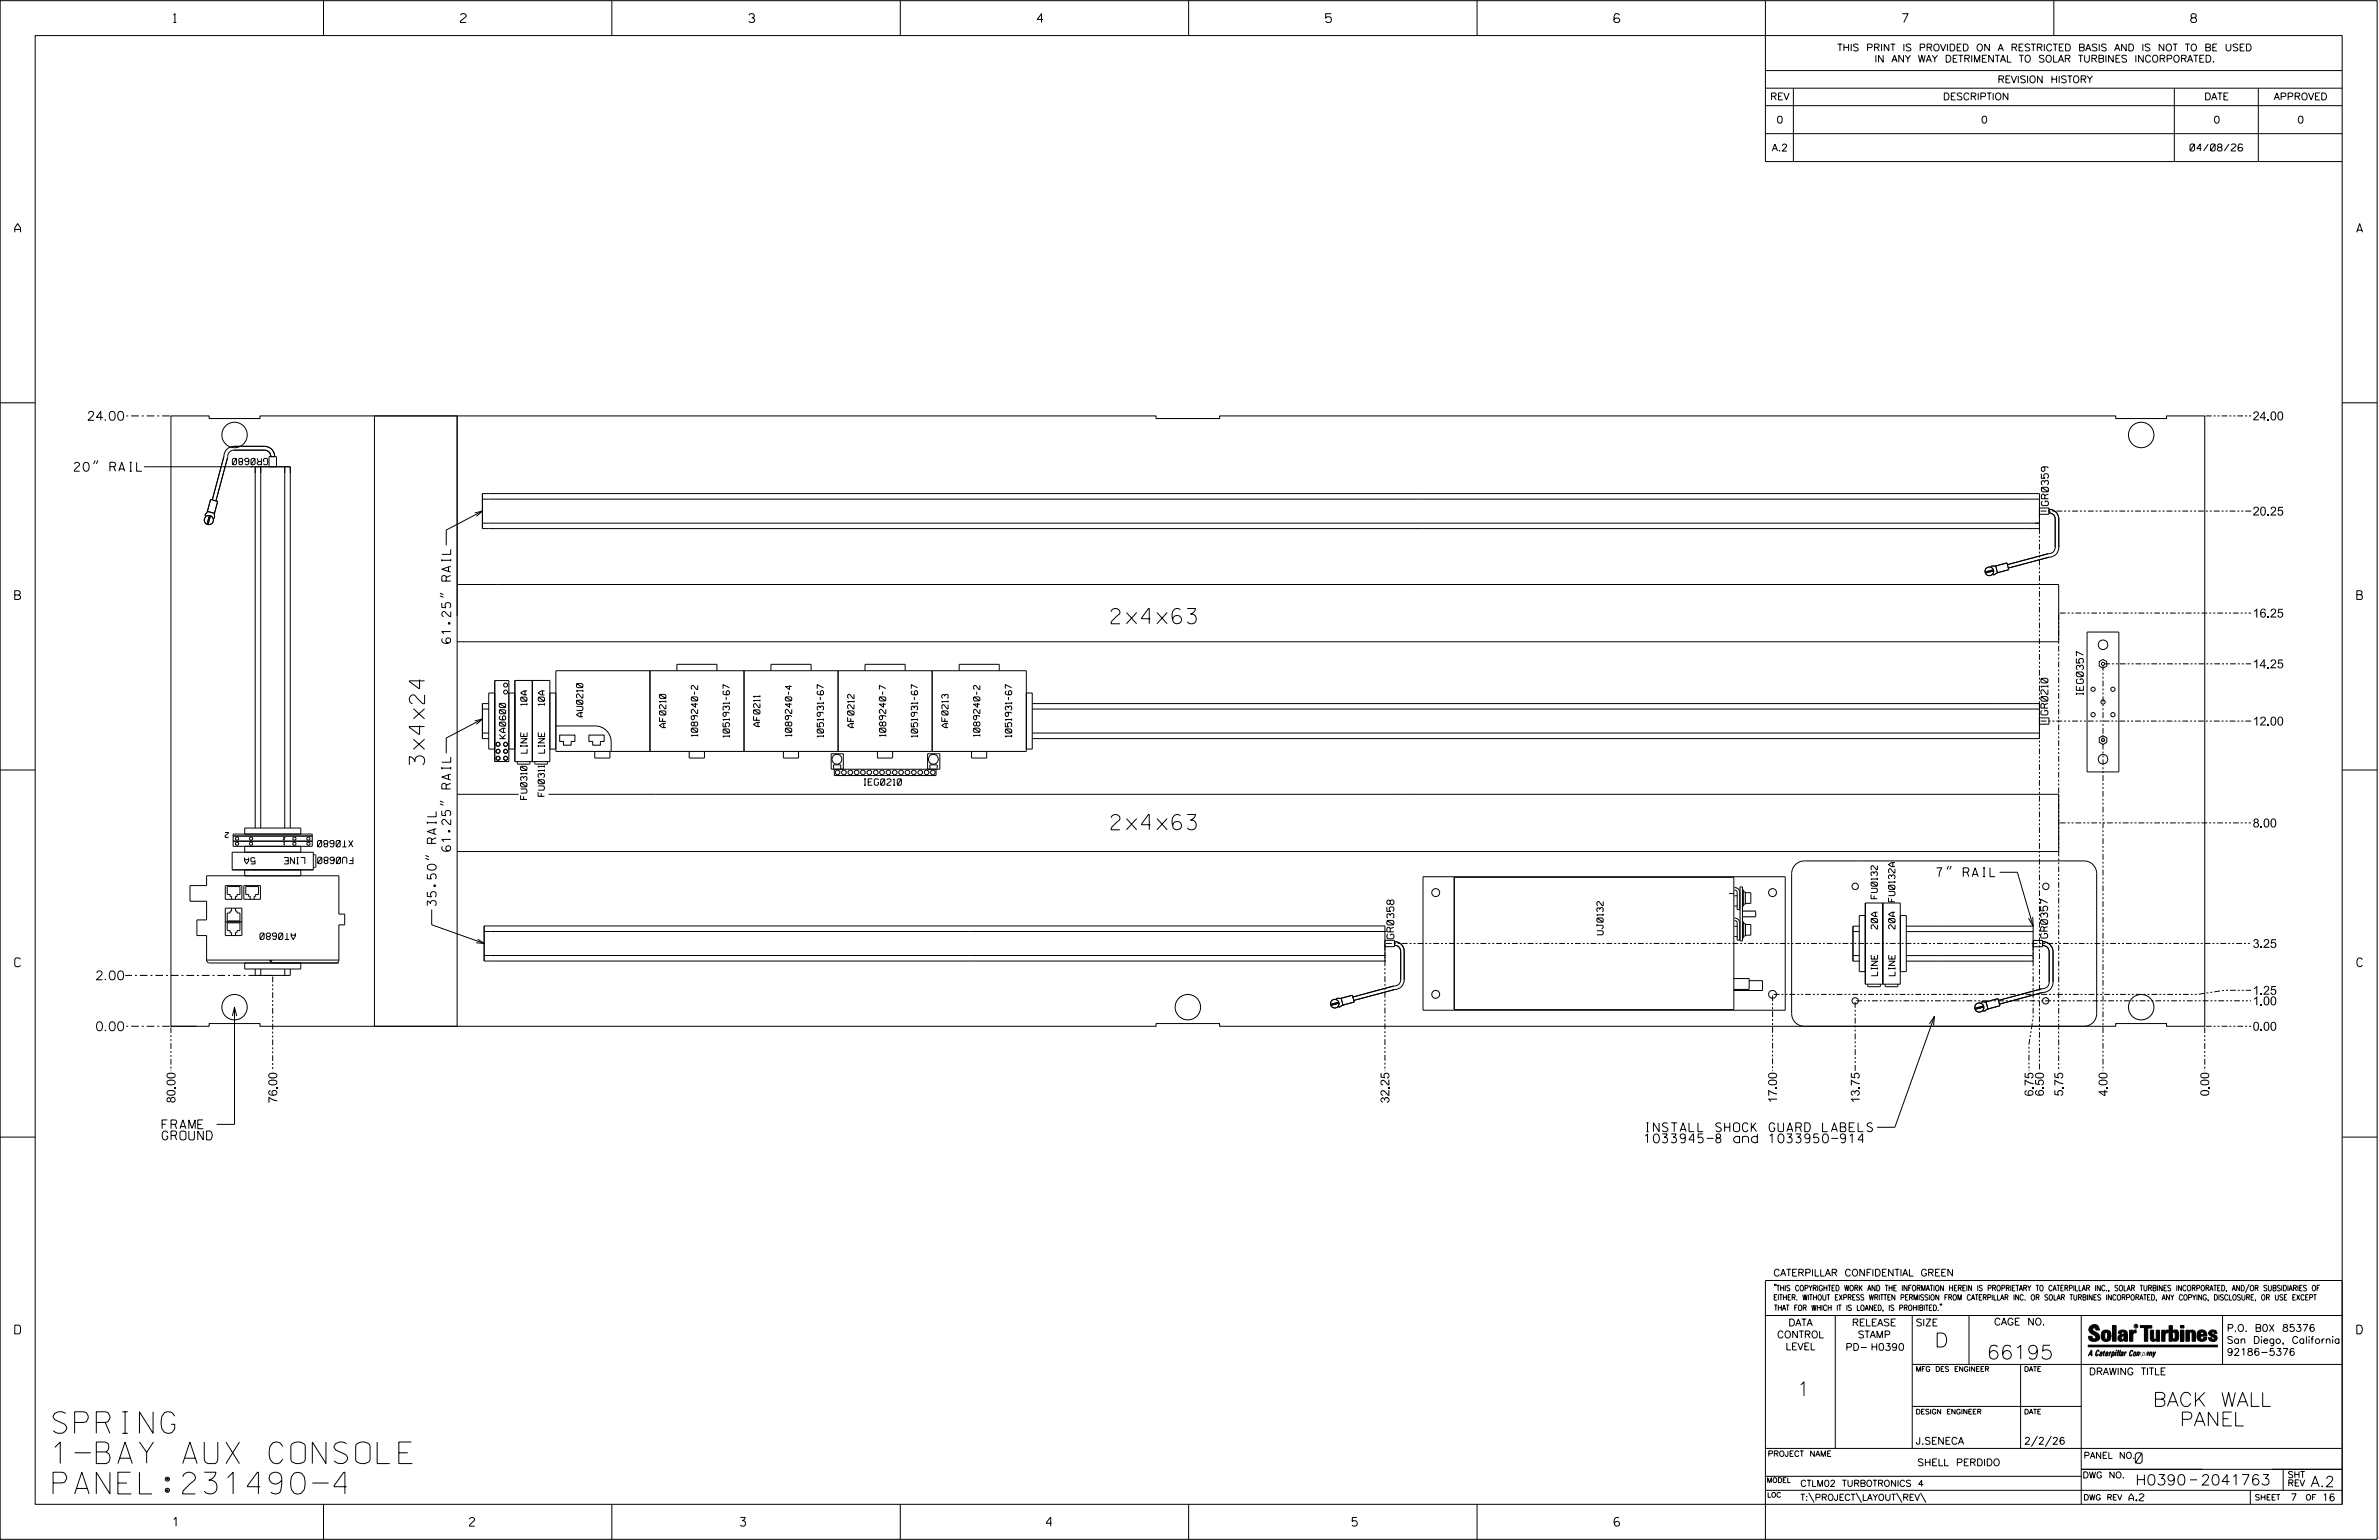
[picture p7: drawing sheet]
<svg xmlns="http://www.w3.org/2000/svg" width="864mm" height="559mm" viewBox="0 0 864 559" stroke-linecap="round" stroke-linejoin="round" font-family="sans-serif">
<defs><g id="words">
<g font-size="7.8">
<text x="19.3" y="520.1">SPRING</text>
<text x="19.3" y="531.1">1-BAY AUX CONSOLE</text>
<text x="19.3" y="542.1">PANEL:231490-4</text>
</g>
<g font-size="5.5">
<text x="403.3" y="226.3">2x4x63</text>
<text x="154.1" y="277.5" transform="rotate(-90 154.1 277.5)">3x4x24</text>
<text x="403.3" y="301.1">2x4x63</text>
</g>
<g font-size="5.1">
<text x="702.3" y="488.8">D</text>
<text x="721.2" y="493.2">66195</text>
<text x="652.2" y="506.5">1</text>
<text x="781.5" y="510.3">BACK WALL</text>
<text x="791.3" y="517.4">PANEL</text>
</g>
<g font-size="3.8">
<text x="775.1" y="531">0</text>
<text x="775.2" y="538.9">H0390</text>
<text x="798.8" y="538.9">2041763</text>
<text x="838.8" y="539.5">A.2</text>
</g>
<g font-size="3.2">
<text x="63" y="8.2">1</text>
<text x="167.2" y="8.2">2</text>
<text x="271.8" y="8.2">3</text>
<text x="376.5" y="8.2">4</text>
<text x="481.2" y="8.2">5</text>
<text x="690.6" y="8.2">7</text>
<text x="795.3" y="8.2">8</text>
<text x="5.4" y="84.3">A</text>
<text x="855.5" y="84.3">A</text>
<text x="32" y="152.5">24.00</text>
<text x="817.8" y="152.5">24.00</text>
<text x="27" y="171">20&quot; RAIL</text>
<text x="817.8" y="187.1">20.25</text>
<text x="5.4" y="217.5">B</text>
<text x="855.6" y="217.5">B</text>
<text x="817.8" y="224.1">16.25</text>
<text x="163.6" y="233.5" transform="rotate(-90 163.6 233.5)">61.25&quot; RAIL</text>
<text x="817.8" y="242.5">14.25</text>
<text x="817.8" y="263.3">12.00</text>
<text x="817.8" y="300.2">8.00</text>
<text x="163.6" y="308.9" transform="rotate(-90 163.6 308.9)">61.25&quot; RAIL</text>
<text x="703" y="318.1">7&quot; RAIL</text>
<text x="158.3" y="328.7" transform="rotate(-90 158.3 328.7)">35.50&quot; RAIL</text>
<text x="817.8" y="344">3.25</text>
<text x="5.4" y="350.8">C</text>
<text x="855.6" y="350.8">C</text>
<text x="35" y="355.5">2.00</text>
<text x="817.8" y="361">1.25</text>
<text x="817.8" y="364.8">1.00</text>
<text x="35" y="374">0.00</text>
<text x="817.8" y="374">0.00</text>
<text x="63.7" y="400.3" transform="rotate(-90 63.7 400.3)">80.00</text>
<text x="100.6" y="400.3" transform="rotate(-90 100.6 400.3)">76.00</text>
<text x="504.4" y="400.3" transform="rotate(-90 504.4 400.3)">32.25</text>
<text x="645.1" y="400.3" transform="rotate(-90 645.1 400.3)">17.00</text>
<text x="675.1" y="400.3" transform="rotate(-90 675.1 400.3)">13.75</text>
<text x="738.1" y="397.8" transform="rotate(-90 738.1 397.8)">6.75</text>
<text x="742" y="397.8" transform="rotate(-90 742 397.8)">6.50</text>
<text x="748.9" y="397.8" transform="rotate(-90 748.9 397.8)">5.75</text>
<text x="765" y="397.8" transform="rotate(-90 765 397.8)">4.00</text>
<text x="802" y="397.8" transform="rotate(-90 802 397.8)">0.00</text>
<text x="58.9" y="413.6">GROUND</text>
<text x="58.9" y="409.6">FRAME</text>
<text x="597" y="410.6">INSTALL SHOCK GUARD LABELS</text>
<text x="597" y="414.7">1033945-8 and 1033950-914</text>
<text x="5.4" y="484">D</text>
<text x="855.6" y="484">D</text>
<text x="62.8" y="553.8">1</text>
<text x="170.4" y="553.8">2</text>
<text x="268.8" y="553.8">3</text>
<text x="379.8" y="553.8">4</text>
<text x="490.8" y="553.8">5</text>
<text x="585.9" y="553.8">6</text>
</g>
<g font-size="2.5">
<text x="666.9" y="18.5">THIS PRINT IS PROVIDED ON A RESTRICTED BASIS AND IS NOT TO BE USED</text>
<text x="680.5" y="22.6">IN ANY WAY DETRIMENTAL TO SOLAR TURBINES INCORPORATED.</text>
<text x="725.1" y="30">REVISION HISTORY</text>
<text x="642.6" y="36.3">REV</text>
<text x="705.3" y="36.3">DESCRIPTION</text>
<text x="800.2" y="36.3">DATE</text>
<text x="825.4" y="36.3">APPROVED</text>
<text x="644.9" y="44.7">0</text>
<text x="719.1" y="44.7">0</text>
<text x="803.5" y="44.7">0</text>
<text x="834" y="44.7">0</text>
<text x="643.2" y="54.8">A.2</text>
<text x="795" y="54.8">04/08/26</text>
<text x="743.6" y="183.5" transform="rotate(-90 743.6 183.5)">GR0359</text>
<text x="756.3" y="252.1" transform="rotate(-90 756.3 252.1)">IEG0357</text>
<text x="743.4" y="259.4" transform="rotate(-90 743.4 259.4)">GR0210</text>
<text x="506" y="340.6" transform="rotate(-90 506 340.6)">GR0358</text>
<text x="743.3" y="340.4" transform="rotate(-90 743.3 340.4)">GR0357</text>
<text x="643.8" y="463">CATERPILLAR CONFIDENTIAL GREEN</text>
<text x="645.1" y="485.5">CONTROL</text>
<text x="649.2" y="481.1">DATA</text>
<text x="672.3" y="481.1">RELEASE</text>
<text x="674.4" y="485.5">STAMP</text>
<text x="695.4" y="481.1">SIZE</text>
<text x="723.8" y="480.8">CAGE NO.</text>
<text x="808.4" y="483.1">P.O. B0X 85376</text>
<text x="648.2" y="489.8">LEVEL</text>
<text x="669.9" y="490">PD- H0390</text>
<text x="808.4" y="487.5">San Diego, California</text>
<text x="808.4" y="491.8">92186-5376</text>
<text x="758.3" y="498.9">DRAWING TITLE</text>
<text x="695.4" y="524.1">J.SENECA</text>
<text x="734.8" y="524.1">2/2/26</text>
<text x="696" y="531.9">SHELL PERDIDO</text>
<text x="772.8" y="544.6">A.2</text>
<text x="831.4" y="544.6">7</text>
<text x="842.9" y="544.6">16</text>
</g>
<g font-size="2.3">
<text x="97.2" y="166.3" transform="rotate(-180 97.2 166.3)">GR0680</text>
<text x="191.3" y="255.9" transform="rotate(-90 191.3 255.9)">10A</text>
<text x="197.7" y="255.9" transform="rotate(-90 197.7 255.9)">10A</text>
<text x="211.6" y="260.1" transform="rotate(-90 211.6 260.1)">AU0210</text>
<text x="275.9" y="263.6" transform="rotate(-90 275.9 263.6)">AF0211</text>
<text x="183.6" y="268" transform="rotate(-90 183.6 268)">KA0600</text>
<text x="241.7" y="264" transform="rotate(-90 241.7 264)">AF0210</text>
<text x="253.2" y="267.2" transform="rotate(-90 253.2 267.2)">1089240-2</text>
<text x="264.8" y="267.5" transform="rotate(-90 264.8 267.5)">1051931-67</text>
<text x="287.4" y="267.2" transform="rotate(-90 287.4 267.2)">1089240-4</text>
<text x="298.9" y="267.5" transform="rotate(-90 298.9 267.5)">1051931-67</text>
<text x="310" y="264" transform="rotate(-90 310 264)">AF0212</text>
<text x="321.5" y="267.2" transform="rotate(-90 321.5 267.2)">1089240-7</text>
<text x="333.1" y="267.5" transform="rotate(-90 333.1 267.5)">1051931-67</text>
<text x="344.2" y="264" transform="rotate(-90 344.2 264)">AF0213</text>
<text x="355.7" y="267.2" transform="rotate(-90 355.7 267.2)">1089240-2</text>
<text x="367.2" y="267.5" transform="rotate(-90 367.2 267.5)">1051931-67</text>
<text x="191.3" y="273.3" transform="rotate(-90 191.3 273.3)">LINE</text>
<text x="197.7" y="273.3" transform="rotate(-90 197.7 273.3)">LINE</text>
<text x="313.6" y="284.9">IEG0210</text>
<text x="191.3" y="290.1" transform="rotate(-90 191.3 290.1)">FU0310</text>
<text x="197.6" y="289" transform="rotate(-90 197.6 289)">FU0311</text>
<text x="128.1" y="305" transform="rotate(-180 128.1 305)">XT0680</text>
<text x="92.6" y="311.2" transform="rotate(-180 92.6 311.2)">5A</text>
<text x="110.7" y="311.2" transform="rotate(-180 110.7 311.2)">LINE</text>
<text x="128.1" y="311" transform="rotate(-180 128.1 311)">FU0680</text>
<text x="681.5" y="326.1" transform="rotate(-90 681.5 326.1)">FU0132</text>
<text x="687.9" y="327.2" transform="rotate(-90 687.9 327.2)">FU0132A</text>
<text x="107.2" y="338.6" transform="rotate(-180 107.2 338.6)">AT0680</text>
<text x="582" y="339.2" transform="rotate(-90 582 339.2)">UJ0132</text>
<text x="681.6" y="337.1" transform="rotate(-90 681.6 337.1)">20A</text>
<text x="687.9" y="337.1" transform="rotate(-90 687.9 337.1)">20A</text>
<text x="681.6" y="354.1" transform="rotate(-90 681.6 354.1)">LINE</text>
<text x="687.9" y="354.1" transform="rotate(-90 687.9 354.1)">LINE</text>
<text x="756.4" y="529.2">PANEL NO.</text>
<text x="653.5" y="539.4">CTLM02 TURBOTRONICS 4</text>
<text x="756" y="536.3">DWG NO.</text>
<text x="830.4" y="539.3">REV</text>
<text x="830.4" y="536.2">SHT</text>
<text x="653.5" y="544.5">T:\PROJECT\LAYOUT\REV\</text>
</g>
<g font-size="2">
<text x="643.8" y="468.4">&quot;THIS COPYRIGHTED WORK AND THE INFORMATION HEREIN IS PROPRIETARY TO CATERPILLAR INC., SOLAR TURBINES INCORPORATED, AND/OR SUBSIDIARIES OF</text>
<text x="643.8" y="471.8">EITHER. WITHOUT EXPRESS WRITTEN PERMISSION FROM CATERPILLAR INC. OR SOLAR TURBINES INCORPORATED, ANY COPYING, DISCLOSURE, OR USE EXCEPT</text>
<text x="644" y="475.6">THAT FOR WHICH IT IS LOANED, IS PROHIBITED.&quot;</text>
<text x="641.7" y="528.5">PROJECT NAME</text>
<text x="756.3" y="544.3">DWG REV</text>
<text x="818.5" y="544.3">SHEET</text>
<text x="836.9" y="544.3">OF</text>
</g>
<g font-size="1.8">
<text x="82.9" y="302.1" transform="rotate(-180 82.9 302.1)">2</text>
<text x="695.4" y="497.6">MFG DES ENGINEER</text>
<text x="734.8" y="497.6">DATE</text>
<text x="695.4" y="513.1">DESIGN ENGINEER</text>
<text x="734.8" y="513.1">DATE</text>
<text x="641.3" y="538">MODEL</text>
<text x="641.5" y="543.3">LOC</text>
</g>
<g font-size=".9">
<text x="103.3" y="305.7" transform="rotate(-180 103.3 305.7)">1</text>
<text x="103.4" y="303.8" transform="rotate(-180 103.4 303.8)">2</text>
<text x="775.1" y="481.7">R</text>
</g>
</g></defs>
<g fill="none" stroke="#000" stroke-width=".36">
<path d="M.1 .2h862.8v558.4h-862.8zM12.8 12.9h837.4v533h-837.4zM117.4 .2v12.7M222.1 .2v12.7M326.8 .2v12.7M431.5 .2v12.7M536.2 .2v12.7M587.9 5.5l-.5-.5h-1l-.5 1v1.7l.5 .4h1l.6-.4v-.6l-.6-.5h-1l-.5 .5M640.9 .2v58.4h209.3M745.6 .2v12.7M640.9 25.6h209.3M640.9 32h209.3"/>
<path d="M640.9 38.3h209.3M651 32v26.6M789.3 32v26.6M819.8 32v26.6M640.9 48.5h209.3M.1 146.2h12.7M62.1 150.9h13.8v1h18.5v-1h325.3v1h23v-1h325.3v1h18.5v-1h13.8v221.5h-13.8v-1h-18.5v1h-325.3v-1h-23v1h-325.3v-1h-18.5v1h-13.8zM135.9 150.9h30v221.5h-30zM850.2 146.2h12.7M34.5 167.1l-.5 1.2M35.5 167.1l-.5 1.2M52.3 169.4h53.1v131.1"/>
<path d="M92.6 169.4v131.1M94.7 169.4v131.1M97.6 169.4v-3.7h2.8v3.7M98.3 165.7a2.29 2.29 0 0 0-2.3-2.4h-11.1a2.37 2.37 0 0 0-2.3 2.7l-4.2 15.8M99.7 165.7a3.7 3.7 0 0 0-3.7-3.7h-11.1a3.6 3.6 0 0 0-3.6 3.6l-4.3 15.8M103.4 169.4v131.1M175.1 179.1h565.2v12.7h-565.2zM75.3 185.4l-.9 1.9M76 187.1l-.9 3.1M76.4 187.2l-.9 3.1M76.4 181.2l2.6 .7-1.1 4.4-2.6-.7zM77.9 186.1l-.2 2"/>
<path d="M172.3 186.1l2.8-.6-2.1 1.9M175.1 189.8h565.2M175.1 181.1h565.2M175.1 185.5l-13.1 6.8v5.6M740.3 184.3h3.5v2.3h-3.5M743.8 186.1a2.17 2.17 0 0 1 2.3 2.2v10.4a2.25 2.25 0 0 1-2.6 2.2l-14.8 4M743.8 184.8a3.5 3.5 0 0 1 3.6 3.5v10.4a3.5 3.5 0 0 1-3.5 3.5l-14.8 3.9M159.7 216.2l1.3 .5M159.7 215.2l1.3 .6M165.9 212.1h581.4v20.8h-581.4M723.6 206.8l-3 .8M723.7 207.2l-3 .7"/>
<path d="M724.5 205.4l4.1-1.1 .6 2.4-4.1 1.1zM724.6 205.3l-1.9 .2M725.3 207.8l-1.8 .8M757.6 229.3h11.6v50.8h-11.6zM175.1 257.3h2.3M177.4 255.3h-2.3v12.7h2.3M179.6 251.5h-2.2v20.3h2.2M179.6 246.9h5.1v29.4h-5.1zM184.7 251.5h2.2M186.9 246.9h12.7v29.5h-12.7zM193.3 246.9v29.5M199.6 251.5h2.2"/>
<path d="M201.8 243.4h170.8v29.3h-170.8zM235.9 243.4v29.3M245.7 243.4v-2.3h14.5v2.3M270.1 243.4v29.3M279.9 243.4v-2.3h14.5v2.3M304.2 243.4v29.3M314 243.4v-2.3h14.6v2.3M338.4 243.4v29.3M348.2 243.4v-2.3h14.5v2.3M372.6 251.5h2.1v20.3h-2.1M374.7 255.3h365.6v12.7h-365.6M374.7 257.3h365.6"/>
<path d="M762 240.1l1.4-.8 1.4 .8v1.6l-1.4 .8-1.4-.8zM.1 279.4h12.7M172.3 261.6l2.8-.7-2.1 1.9M175.1 266h2.3M175.1 260.9l-13.1 6.9v5.5M184.7 271.8h2.2M187.8 276.4l.2 .9h4.2l.2-.9M194.1 276.4l.2 .9h4.2l.2-.9M199.6 271.8h2.2M201.8 263.4h14.3a5.8 5.8 0 0 1 5.8 5.8v3.5M203.2 266.7h5.5v2.3h-1.4v1.4h-2.8v-1.4h-1.3zM213.8 266.7h5.5v2.3h-1.4v1.4h-2.7v-1.4h-1.4z"/>
<path d="M215.9 272.7v2.4h5.5v-2.4M250.2 272.7v2.4h5.5v-2.4M284.4 272.7v2.4h5.5v-2.4M302.6 279.1v-1.6h2.6v1.6M302.9 279.1v2.3h36.9v-2.3M306.1 279.1v-5.6h-4.4v5.6h39.5v-5.6h-4.5v5.6M318.5 272.7v2.4h5.5v-2.4M337.6 279.1v-1.6h2.6v1.6M352.7 272.7v2.4h5.5v-2.4M374.7 266h365.6M740.3 260.5h3.5v2.3h-3.5M762 267.8l1.4-.9 1.4 .9v1.5l-1.4 .9-1.4-.9z"/>
<path d="M850.2 279.4h12.7M159.7 291.7l1.3 .5M159.7 290.7l1.3 .5M165.9 288.2h22.4M199.1 288.2h548.2v20.8h-581.4M84.3 309.2h29.4v6.4h-29.4zM84.6 302.6h28.7v4.5h-28.7zM84.6 305.2h28.7M84.6 303.4h28.7M88.8 307.1v2.1M88.8 315.6v2.2M109.2 302.6v-2.1h-20.4v2.1"/>
<path d="M109.2 307.1v2.1M109.2 315.6v2.2M113.7 310.1l1 .2v4.2l-1 .2M154.4 311.4l1.3 .6M154.4 310.4l1.3 .5M516.6 318.1h131.5v48.5h-131.5zM527.9 318.3h101.5v48.1h-101.5zM651.7 313.8l1.5-1.1 1.8-.3h101.5a4.6 4.6 0 0 1 4.6 4.6v50.8a4.6 4.6 0 0 1-4.6 4.6h-101.5a4.6 4.6 0 0 1-4.6-4.6v-50.8l.3-1.7zM707.3 314.2l-.5 1.3M708.3 314.2l-.5 1.3M725.9 316.5h6.4l5.7 19.6M81.8 334.5h6"/>
<path d="M81.8 321.3h6v5h-6zM81.8 329.5h6v10h-6zM84.1 326.3v-1h-.6v-.7h-1v-2.9h4.6v2.9h-1.1v.7h-.5v1M84.1 329.5v1.1h-.6v.7h-1v2.9h4.6v-2.9h-1.1v-.7h-.5v-1.1M84.1 339.5v-1.1h-.6v-.7h-1v-2.8h4.6v2.8h-1.1v.7h-.5v1.1M88.5 321.3h6v5h-6zM90.8 326.3v-1h-.5v-.7h-1.1v-2.9h4.6v2.9h-1v.7h-.5v1M156.7 330v5.6l19.1 6.7M175.8 336h326.9v12.7h-326.9zM175.8 338h326.9M502.7 338h.1M627.7 324.2h1.7"/>
<path d="M629.6 333.1a1.82 1.82 0 0 1 1.9 1.9v6.1h-.9v-6.1a.9 .9 0 0 0-1-1M629.6 322.1a1.82 1.82 0 0 1 1.9 1.8v6.2h-.9v-6.2l-.2-.7-.8-.2M629.6 339.8h1M629.6 336.1h1M629.6 328.8h1M629.6 325h1M631.6 321.8h.9v19.6h-.9zM632.5 334.5h.5v5.8h-.5M632.5 322.9h.5v5.9h-.5M632.6 330.5l.2 .2 .2-.2 .3 .2 .2-.2 .2 .2 .2-.2 .3 .2 .2-.2 .2 .2 .3-.2 .2 .2 .3-.2 .2 .2 1.6-.2 .1 2.2-.8 .1-.2-.2-.3 .2-.2-.2-.2 .2-.2-.2-.3 .2-.2-.2-.3 .2-.2-.2-.2 .2-.3-.2-.2 .2-.2-.2-.2 .2-.3-.2-.2 .2-.3-.6M632.6 330.5h-.1M633 335.2h.6v4.4h-.6"/>
<path d="M633 323.6h.6v4.5h-.6M633.6 323.9h2v3.9h-2M633.6 335.5h2v3.8h-2M672.6 338h2.3M674.9 336.1h-2.3v12.7h2.5M677.1 332.2h-2.2v20.4h2.2M677.1 327.7h12.7v29.4h-12.7zM683.5 327.7v29.4M689.8 332.2h2.2v20.4h-2.2M692 338h46M692 336.1h46M737.9 332.7l.1 3.4-1.6-2.9"/>
<path d="M738 336.1v12.7h-46M75 348.4l.2 .6 .9 .4h46.9M75 348.4v-8.9h-3.5v-5.7h3.5v-6.8h-6v-5.7h6v-3.5h48v13.9h2.1v3.9h-2.1v12.8M75 348.4h48M92.6 351.6v2.3h12.8v-2.3M94.7 351.6v2.3M103.4 351.6v2.3M109.2 349.4v2.2h-20.4v-2.2M123 348.4l-.2 .6-.9 .4M173.4 340.8l2.4 1.5-2.9-.2M175.8 346.7h326.9M502.7 346.7h.1"/>
<path d="M502.7 348.7h.1M502.7 341.2h3.5v2.3h-3.5M506.2 343a2.17 2.17 0 0 1 2.3 2.2v10.4a2.26 2.26 0 0 1-2.6 2.2l-14.8 4M506.2 341.7a3.4 3.4 0 0 1 3.5 3.5v10.4a3.4 3.4 0 0 1-3.4 3.5l-14.8 3.9M629.4 355.1h5.6v3.9h-5.6M635 355.8h4.8v3.6h-10.4M672.6 346.7h2.3M678 357.1l.2 .9h4.2l.2-.9M684.4 357.1l.2 .9h4.2l.1-.9M691.9 346.7h46.1M738 341.2h3.5v2.3h-3.5M741.5 341.7a3.7 3.7 0 0 1 3.8 3.7v11a3.7 3.7 0 0 1-3.7 3.7l-15.8 4.2"/>
<path d="M741.5 343.1h.1M741.6 343.1a2.29 2.29 0 0 1 2.3 2.3v11a2.37 2.37 0 0 1-2.7 2.4l-15.7 4.2M62.1 372.4h9.2M84.3 368.7l.8-3.2 .8 3.2M85.1 365.5v42.5h-6.4M486 363.6l-3 .9M486.1 364l-3 .8M486.8 362.2l4.1-1.1 .7 2.5-4.1 1.1zM487 362.2l-1.9 .2M487.7 364.7l-1.8 .8M700.4 371.5l1.8-2.7-.3 3.3M702.2 368.8l-14.4 40.2h-6.4"/>
<path d="M720.1 365l-3.2 .9M720.2 365.4l-3.2 .9M720.9 363.5l4.4-1.1 .7 2.5-4.4 1.2zM721.1 363.5l-2 .2M721.8 366.1l-1.9 .9M.1 412.6h12.7M850.2 412.6h12.7M640.9 477.3h209.3M644.2 466.1l-.1 .4M644.7 466.1l-.2 .4M666.2 477.3v48.3M694.2 477.3v48.3"/>
<path d="M704.4 473.3l-.1 .4M704.8 473.3l-.1 .4M714.8 477.3v17.8M755.5 477.3v68.6M806.8 477.3v17.8M816.5 466l-1.4 3.1M850.2 464.6h-209.3v94M850.2 464.8v81.1M694.2 495.1h156M733.5 495.1v30.5M758.6 481.4a2.02 2.02 0 0 1 3.1-.1l.5 1.3h-1.3l-.2-.6-.4-.2-.6 .1-.1 .4 .4 .7a2.46 2.46 0 0 1 2.2 2.9 2.83 2.83 0 0 1-3.8 .3l-.3-1.3h1.3l.2 .7 .6 .3 .5-.2 .2-.5-.4-.6-1.9-1.2-.4-.9zM759.2 491.3h-.7l.7-1.2v1.9h.2l-.1-2.1-1.3 2.1 .5-.5h.7"/>
<path d="M761.3 490l.3-.2 .4 .3-.1 .3-.3-.4-.4 .3-.3 1.6h.4l.4-.5-.3 .6-.4 .1-.3-.4zM762.6 490.6l.5-.1-.1 1.4h-.9a.74 .74 0 0 1 .9-.8l-.3 .7-.5 .1 .2-.5 .6-.2v-.5l-.7 .2zM763 483.2a2.17 2.17 0 0 1 3.1 0l.3 1.4-.3 1.5a2.17 2.17 0 0 1-3.1 0l-.3-1.5zM763.6 490.5l.4-.4 .2 .6h-.3l-.3 .9 .2 .4-.3-.1zM764.1 483.7l.5-.4 .4 .3v2.2l-.4 .2-.5-.2zM764.6 491.1l.6 .2v-.7l-.4-.1-.4 .6-.1 .8h.6M764.6 491.1l-.1 .8h.4M764.6 482.6v.8M764.8 490.7l.4 .1v.3h-.6zM765 491.5l-.1 .4zM766 490.5l-.5 1.5zM766 490.8l.4-.3-.4 .4"/>
<path d="M766.9 481h1.3v5.7h-1.3zM767 490.8l.5 .1-.3 .8-.4 .2zM767.3 490.5h-.5l-.5 2M767.3 490.5a.8 .8 0 0 1 .2 1 .8 .8 0 0 1-.9 .4l-.1 .6M767.3 490.5l-.1 .2M768.1 490.5l-.4 1.5zM768.2 489.9h.3l-.1 .2h-.2zM769 489.9l-.5 2.1zM769.7 489.9l-.6 2.1zM770.1 491.4l.5-.3-.5 .8zM770.4 491.9h.1M770.6 491.1l.1-.4-.7 .2 .1-.3 .6-.1 .2 .3-.5 1.1"/>
<path d="M770.6 491.1a.74 .74 0 0 0-.8 .8h.6M771 484.8h-.7l-.3 .6 .4 .7 .5-.3 .1-2.4h-.8l-.1 .4h-1.2a1.71 1.71 0 0 1 1.8-1.3 1.71 1.71 0 0 1 1.6 1.4v2.8h-1.1l-.1-.6M771 484.2l-1.5 .1a1.41 1.41 0 0 0 0 2.4l.5 .1 1.1-.7M771.2 486.1h-.1M771.4 490.5l.1 .3 .4-.3-.9 1.5zM771.5 490.8h.1M773 482.7h1.2v.5l.5-.5 .7-.1v1h-.6l-.5 .4-.1 2.7h-1.2zM773.3 490.3l.6-.4 .4 .2-.1 .4-.3-.4a1.28 1.28 0 0 0-.5 1.8l.6-.4-.1 .4-.8 .1zM774.7 490.8l.5-.3a.88 .88 0 0 1 .2 .9 .88 .88 0 0 1-.7 .7l-.2-.2zM774.8 490.9h.5l-.3 1h-.3l-.2-.2zM775.2 490.5l-.1 .2M776.8 481h4.3v.9h-1.5v4.8h-1.3"/>
<path d="M776.8 490.6l-.8 .2v-.3l-.4 1.5 .8-1.3v1.3l.3-1.2M779.3 491.1h.4M779.6 490.5h.3l-.3 1.4M779.6 490.7h.2l-.1 .4M779.7 491.1l-.1 .4M779.7 491.1l-.4 .2M780.1 492l.4-1.5 .1 .3 .3-.3 .3 .2-.3 1.3v-1.3l-.7 1.3M780.6 482.7h1.2v2.7l.1 .4 .4 .3 .4-.7v-2.7h1.2l.1 4h-1.3v-.5l-1.1 .6-.7-.3-.3-.7zM781.6 492.5l1-2-.8 1.3-.2-1.3-.2 2M784.7 482.7h1.2v.5l.5-.5 .7-.1v1h-.5l-.6 .4-.1 2.7h-1.2zM787.4 481h1.2v2a1.4 1.4 0 0 1 2.2 .2l.1 1.4-.4 1.9-1.5 .1-.4-.5v-1l.5 .9 .5-.3v-2.1l-.5-.4-.5 .7v2.8h-1.2zM791.5 482.7h1.3v4h-1.3z"/>
<path d="M791.5 481h1.3v.9h-1.3zM793.5 482.7h1.3v.4l.7-.5 1.1 .2 .4 .6v3.3h-1.2l-.3-3.4-.7 .2v3.2h-1.3zM794.8 483.1h.1M797.7 483.2a1.92 1.92 0 0 1 2.4-.5 1.92 1.92 0 0 1 1 2.1h-2.3v.8l.6 .5 .5-.3v-.5h1.2a1.83 1.83 0 0 1-2.1 1.4 1.83 1.83 0 0 1-1.5-2.1zM798.8 484.2v.6M799.1 483.4h.6l.2 .8h-1.1zM804.6 482.9a1.84 1.84 0 0 0-2.9 .8 3.3 3.3 0 0 0 2.2 1.9l-.5 .5-.4-.3-.1-.4h-1.2l.1 .6a1.92 1.92 0 0 0 2.9 .4M804.9 483.8h-1.2l-.2-.6-.5 .1-.1 .3 .1 .3 1.8 .9M805.1 488.1h-47.1v.6h47.1M694.2 510.3h61.3M640.9 525.6h209.2M640.9 535.7h114.6"/>
<path d="M739.6 521.1l-2.2 3.8M744.7 521.1l-2.2 3.8M755.5 533.2h94.7M795 537h2.6M828.8 533.2v7.6M117.4 545.9v12.7M222.1 545.9v12.7M326.8 545.9v12.7M431.5 545.9v12.7M536.2 545.9v12.7M640.9 540.8h209.3M656.6 541.7l2 3.5"/>
<path d="M673.8 541.7l1.9 3.5M688.4 541.7l2 3.5M697.2 541.7l1.9 3.5M816.9 541v4.9M863.5 558h.1"/>
<circle cx="85.1" cy="157.8" r="4.6"/>
<circle cx="777.3" cy="157.8" r="4.6"/>
<circle cx="75.8" cy="188.7" r="1.66"/>
<circle cx="722.2" cy="207.3" r="1.57"/>
<circle cx="763.4" cy="234" r="1.73"/>
<circle cx="183.5" cy="248.6" r=".72"/>
<circle cx="183.5" cy="251.1" r=".72"/>
<circle cx="759.8" cy="250.1" r=".77"/>
<circle cx="759.8" cy="259.3" r=".77"/>
<circle cx="763.4" cy="254.7" r=".76"/>
<circle cx="763.4" cy="240.9" r=".57"/>
<circle cx="767" cy="250.1" r=".77"/>
<circle cx="767" cy="259.3" r=".77"/>
<circle cx="180.8" cy="270.1" r=".72"/>
<circle cx="180.8" cy="272.6" r=".72"/>
<circle cx="180.8" cy="275.1" r=".72"/>
<circle cx="183.5" cy="270.1" r=".72"/>
<circle cx="183.5" cy="272.6" r=".72"/>
<circle cx="183.5" cy="275.1" r=".72"/>
<circle cx="303.8" cy="275.5" r="1.78"/>
<circle cx="338.8" cy="275.5" r="1.79"/>
<circle cx="763.4" cy="268.5" r=".58"/>
<circle cx="763.4" cy="275.5" r="1.73"/>
<circle cx="304" cy="280.3" r=".85"/>
<circle cx="306.4" cy="280.3" r=".85"/>
<circle cx="308.7" cy="280.3" r=".85"/>
<circle cx="311" cy="280.3" r=".85"/>
<circle cx="313.2" cy="280.3" r=".85"/>
<circle cx="315.6" cy="280.3" r=".85"/>
<circle cx="317.9" cy="280.3" r=".85"/>
<circle cx="320.2" cy="280.3" r=".85"/>
<circle cx="322.5" cy="280.3" r=".85"/>
<circle cx="324.8" cy="280.3" r=".85"/>
<circle cx="327.1" cy="280.3" r=".85"/>
<circle cx="329.4" cy="280.3" r=".85"/>
<circle cx="331.7" cy="280.3" r=".84"/>
<circle cx="334" cy="280.3" r=".85"/>
<circle cx="336.3" cy="280.3" r=".84"/>
<circle cx="338.6" cy="280.3" r=".85"/>
<circle cx="86.1" cy="306.2" r=".58"/>
<circle cx="86.1" cy="304.3" r=".58"/>
<circle cx="91.1" cy="306.2" r=".59"/>
<circle cx="91.1" cy="304.3" r=".59"/>
<circle cx="106.9" cy="306.2" r=".58"/>
<circle cx="106.9" cy="304.3" r=".58"/>
<circle cx="112" cy="304.3" r=".59"/>
<circle cx="112" cy="306.2" r=".59"/>
<circle cx="521.2" cy="323.9" r="1.44"/>
<circle cx="643.4" cy="323.9" r="1.44"/>
<circle cx="673.5" cy="321.6" r="1.16"/>
<circle cx="742.6" cy="321.6" r="1.15"/>
<circle cx="85.1" cy="365.5" r="4.6"/>
<circle cx="431.2" cy="365.5" r="4.6"/>
<circle cx="484.5" cy="364.2" r="1.56"/>
<circle cx="521.2" cy="360.8" r="1.43"/>
<circle cx="643.4" cy="360.8" r="1.43"/>
<circle cx="673.5" cy="363.2" r="1.15"/>
<circle cx="718.5" cy="365.6" r="1.67"/>
<circle cx="742.6" cy="363.2" r="1.15"/>
<circle cx="777.3" cy="365.5" r="4.6"/>
<circle cx="775.4" cy="481.2" r=".69"/>
</g>
<g fill="#000">
<path d="M91 169.1l1.6 .3-1.6 .3zM97.6 348.4h1.4l-.7 1zM768.1 490.5l-.4 1.5zM768.2 489.9h.3l-.1 .2h-.2zM769 489.9l-.5 2.1zM769.7 489.9l-.6 2.1zM791.5 481h1.3v.9h-1.3zM791.5 482.7h1.3v4h-1.3zM758 488.1h47.1v.6h-47.1z"/>
<path d="M759.2 489.9l-1.2 2.1 .5-.5h.7v.5h.2zM759.2 490.1v1.2h-.7z" fill-rule="evenodd"/>
<path d="M758.6 481.4a2.02 2.02 0 0 1 3.1-.1l.5 1.3h-1.3l-.2-.6-.4-.2-.6 .1-.1 .4 .4 .7a2.46 2.46 0 0 1 2.2 2.9 2.83 2.83 0 0 1-3.8 .3l-.3-1.3h1.3l.2 .7 .6 .3 .5-.2 .2-.5-.4-.6-1.9-1.2-.4-.9z" fill-rule="evenodd"/>
<path d="M761.3 490l.3-.2 .4 .3-.1 .3-.3-.4-.4 .3-.3 1.6h.4l.4-.5-.3 .6-.4 .1-.3-.4z" fill-rule="evenodd"/>
<path d="M762.6 490.6l.5-.1-.1 1.4h-.9a.74 .74 0 0 1 .9-.8l-.6 .3-.2 .5 .5-.1 .3-.6v-.5l-.7 .2z" fill-rule="evenodd"/>
<path d="M763.6 490.5l.4-.4 .2 .6h-.3l-.3 .9 .2 .4-.3-.1z" fill-rule="evenodd"/>
<path d="M764.8 490.5l.5 .3-.1 .5h-.6l.6-.2v-.3l-.4-.1-.3 1.2h.4l.3-.4-.6 .6-.3-.2v-.4z" fill-rule="evenodd"/>
<path d="M763 483.2a2.17 2.17 0 0 1 3.1 0l.3 1.4-.3 1.5a2.17 2.17 0 0 1-3.1 0l-.3-1.5zM764.1 483.7v2.1l.5 .2 .4-.2v-2.2l-.4-.3z" fill-rule="evenodd"/>
<path d="M766 490.5v.3l.4-.1-.4 .2-.5 1.1z" fill-rule="evenodd"/>
<path d="M766.8 490.5l-.5 2 .3-.6a.71 .71 0 0 0 .9-.5 .71 .71 0 0 0-.4-.9zM767 490.8l.5 .1-.3 .8-.4 .2z" fill-rule="evenodd"/>
<path d="M766.9 481h1.3v5.7h-1.3z" fill-rule="evenodd"/>
<path d="M770.1 490.6l.6-.1 .2 .3-.4 1.2-.5 .1-.2-.5 .3-.5h.5l-.7 .5v.3l.4-.1 .4-.9-.5-.2-.2 .2z" fill-rule="evenodd"/>
<path d="M769.4 482.8l-.5 1h1.2l.1-.4h.8v.8l-1.5 .1a1.41 1.41 0 0 0 0 2.4l.5 .1 1.1-.7 .1 .6h1.1v-2.8a1.79 1.79 0 0 0-2.4-1.2zM770.3 484.8h.7l-.1 1-.5 .3-.4-.7z" fill-rule="evenodd"/>
<path d="M771.4 490.5l.1 .3 .4-.3-.9 1.5z" fill-rule="evenodd"/>
<path d="M773 482.7h1.2v.5l.5-.5 .7-.1v1h-.6l-.5 .4-.1 2.7h-1.2z" fill-rule="evenodd"/>
<path d="M773.3 490.3l.6-.4 .4 .2-.1 .4-.3-.4a1.28 1.28 0 0 0-.5 1.8l.6-.4-.3 .5h-.6z" fill-rule="evenodd"/>
<path d="M774.7 490.8l-.2 1.1h.7a.96 .96 0 0 0 0-1.4zM774.8 490.9h.5l-.1 .6-.5 .4-.2-.2z" fill-rule="evenodd"/>
<path d="M776 490.5v.3l.4-.3 .2 .3 .7-.2-.3 1.4v-1.3l-.6 1.3v-1.3l-.8 1.3z" fill-rule="evenodd"/>
<path d="M776.8 481h4.3v.9h-1.5v4.8h-1.3v-4.8h-1.5z" fill-rule="evenodd"/>
<path d="M777.9 490.5l-.5 2 .3-.6a.71 .71 0 0 0 .9-.5 .71 .71 0 0 0-.4-.9zM778.1 490.8l.3-.1 .1 .4-.5 .8-.2-.5z" fill-rule="evenodd"/>
<path d="M779.3 490.6l.6-.1-.3 1.5-.7-.1a.67 .67 0 0 1 .8-.8l-.6 .3-.1 .5 .4-.1 .4-.9-.4-.2-.3 .2z" fill-rule="evenodd"/>
<path d="M780.5 490.5l.1 .3 .3-.3 .3 .2-.3 1.3v-1.3l-.8 1.3z" fill-rule="evenodd"/>
<path d="M780.6 482.7h1.2v2.7l.1 .4 .4 .3 .4-.7v-2.7h1.2l.1 4h-1.3v-.5l-1.1 .6-.7-.3-.3-.7z" fill-rule="evenodd"/>
<path d="M781.6 490.5l.2 1.3 .8-1.3-1.2 2z" fill-rule="evenodd"/>
<path d="M784.7 482.7h1.2v.5l.5-.5 .7-.1v1h-.5l-.6 .4-.1 2.7h-1.2z" fill-rule="evenodd"/>
<path d="M787.4 481h1.2v2a1.4 1.4 0 0 1 2.2 .2l.1 1.4-.4 1.9-1.5 .1-.4-.5v-1l.5 .9 .5-.3v-2.1l-.5-.4-.5 .7v2.8h-1.2z" fill-rule="evenodd"/>
<path d="M793.5 482.7h1.3v.4a1.29 1.29 0 0 1 2.2 .3v3.3h-1.2l-.3-3.4-.7 .2v3.2h-1.3z" fill-rule="evenodd"/>
<path d="M797.7 483.2a1.92 1.92 0 0 1 2.4-.5 1.92 1.92 0 0 1 1 2.1h-2.3v.8l.6 .5 .5-.3v-.5h1.2a1.83 1.83 0 0 1-2.1 1.4 1.83 1.83 0 0 1-1.5-2.1zM799.1 483.4l-.3 .8h1.1l-.2-.8z" fill-rule="evenodd"/>
<path d="M801.9 483.2a1.94 1.94 0 0 1 3 .1v.5h-1.2l-.2-.6-.5 .1-.1 .3 .1 .3 1.8 .9a1.2 1.2 0 0 1 .1 1.3 1.2 1.2 0 0 1-1.2 .7l-1.6-.4-.4-1h1.2l.1 .4 .4 .3 .5-.5a3.3 3.3 0 0 1-2.2-1.9z" fill-rule="evenodd"/>
<circle cx="761.4" cy="492" r=".07"/>
<circle cx="762.2" cy="485.1" r=".07"/>
<circle cx="769.3" cy="492" r=".07"/>
<circle cx="773.1" cy="486.7" r=".07"/>
<circle cx="791.5" cy="486.7" r=".07"/>
<circle cx="791.5" cy="481" r=".07"/>
<circle cx="794.8" cy="486.7" r=".07"/>
</g>
<path d="M61.7 150.9h-16.2M98.6 353.9h-53.1M61.7 372.4h-16.2" fill="none" stroke="#000" stroke-width=".36" stroke-dasharray="2.8 1.1 .7 1.1" stroke-linecap="butt"/>
<g fill="none" stroke="#000" stroke-width=".36" stroke-dasharray="2.1 .7 .7 .7 .7 .7" stroke-linecap="butt">
<path d="M800.7 150.9h16.5M740.3 185.9v202.8M740.8 185.5h76.4M747.3 222.9v165.8M747.7 222.5h69.5M763.4 241.3v147.4M763.8 240.9h53.4M740.8 261.7h76.4M747.7 298.6h69.5M99 354.3v34.4M502.7 342.8v45.9M503.1 342.3h314.1"/>
<path d="M738 342.8v26.5l-1.5 9.7v9.7M62.1 372.8v15.9M643.5 361.2v27.5M643.9 360.8h153.9l9.7-1.5h9.7M673.5 363.6v25.1M673.8 363.1h143.4M800.3 372.8v15.9M800.7 372.4h16.5"/>
</g>
<use href="#words"/>
</svg>
